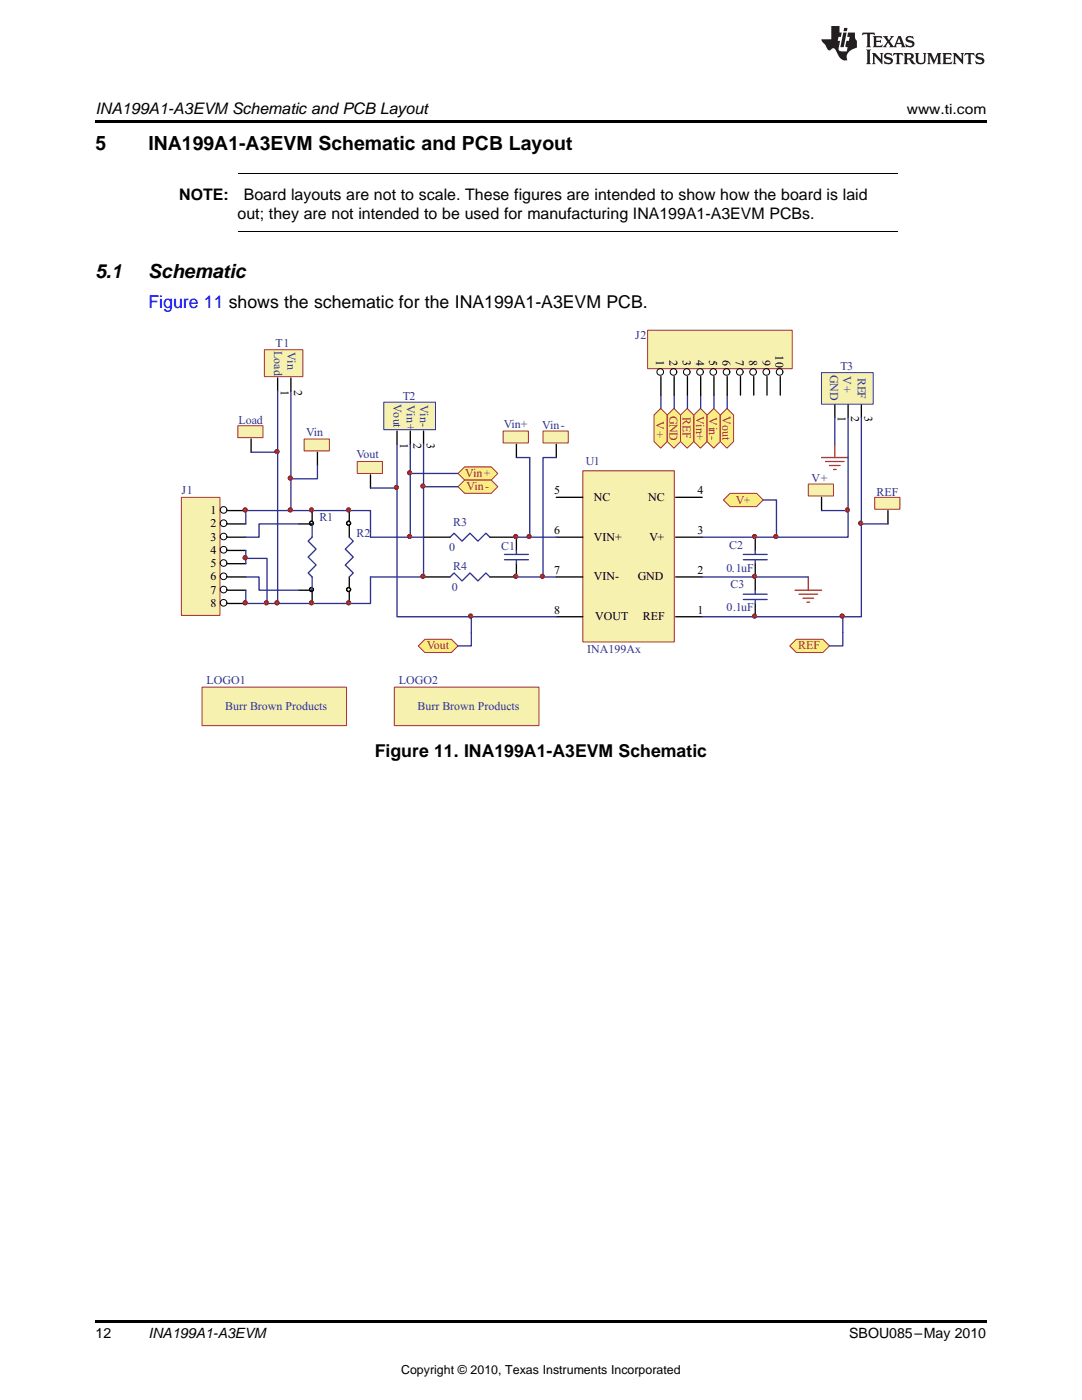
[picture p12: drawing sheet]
<svg xmlns="http://www.w3.org/2000/svg" width="216mm" height="279mm" viewBox="0 0 216 279" stroke-linecap="round" stroke-linejoin="round" font-family="sans-serif">
<defs><g id="words">
<g font-size="3.9">
<text x="19" y="30">5</text>
<text x="29.6" y="30">INA199A1-A3EVM Schematic and PCB Layout</text>
<text x="19" y="55.4">5.1</text>
<text x="29.6" y="55.4">Schematic</text>
</g>
<text font-size="3.5" fill="#00f" x="29.6" y="61.4">Figure 11 shows the schematic for the INA199A1-A3EVM PCB.</text>
<text font-size="3.5" x="74.8" y="151">Figure 11. INA199A1-A3EVM Schematic</text>
<g font-size="3.2">
<text x="19" y="22.7">INA199A1-A3EVM Schematic and PCB Layout</text>
<text x="35.8" y="39.9">NOTE:</text>
<text x="48.6" y="39.9">Board layouts are not to scale. These figures are intended to show how the board is laid</text>
<text x="47.4" y="43.7">out; they are not intended to be used for manufacturing INA199A1-A3EVM PCBs.</text>
</g>
<g font-size="2.8">
<text x="180.9" y="22.7">www.ti.com</text>
<text x="19" y="267">12</text>
<text x="29.6" y="267.1">INA199A1-A3EVM</text>
<text x="169.4" y="267.1">SBOU085–May 2010</text>
</g>
<text font-size="2.5" x="80" y="274.2">Copyright © 2010, Texas Instruments Incorporated</text>
<g font-size="2.4" fill="#2e3090">
<text x="54.7" y="70.1" transform="rotate(90 54.7 70.1)">Load</text>
<text x="55" y="69.3">T1</text>
<text x="57.4" y="70.3" transform="rotate(90 57.4 70.3)">Vin</text>
<text x="126.7" y="67.7">J2</text>
<text x="165.6" y="74.8" transform="rotate(90 165.6 74.8)">GND</text>
<text x="167.7" y="73.8">T3</text>
<text x="168.3" y="75.1" transform="rotate(90 168.3 75.1)">V+</text>
<text x="171.2" y="75.4" transform="rotate(90 171.2 75.4)">REF</text>
<text x="78.5" y="80.6" transform="rotate(90 78.5 80.6)">Vout</text>
<text x="80.4" y="79.9">T2</text>
<text x="81.2" y="80.9" transform="rotate(90 81.2 80.9)">Vin+</text>
<text x="83.8" y="80.9" transform="rotate(90 83.8 80.9)">Vin-</text>
<text x="47.6" y="84.6">Load</text>
<text x="61.1" y="87">Vin</text>
<text x="100.5" y="85.4">Vin+</text>
<text x="108.2" y="85.7">Vin-</text>
<text x="71.1" y="91.5">Vout</text>
<text x="116.9" y="92.8">U1</text>
<text x="36.2" y="98.6">J1</text>
<text x="161.9" y="96.3">V+</text>
<text x="174.9" y="98.9">REF</text>
<text x="63.7" y="103.9">R1</text>
<text x="71.1" y="107.1">R2</text>
<text x="90.5" y="105">R3</text>
<text x="89.7" y="110">0</text>
<text x="90.5" y="113.7">R4</text>
<text x="100" y="109.8">C1</text>
<text x="145.5" y="109.5">C2</text>
<text x="90.2" y="118">0</text>
<text x="145" y="114.3">0.1uF</text>
<text x="145.8" y="117.4">C3</text>
<text x="145" y="121.9">0.1uF</text>
<text x="117.2" y="130.4">INA199Ax</text>
<text x="41.2" y="136.5">LOGO1</text>
<text x="79.6" y="136.5">LOGO2</text>
<text x="44.9" y="141.8">Burr Brown Products</text>
<text x="83.3" y="141.8">Burr Brown Products</text>
</g>
<g font-size="2.4" fill="#010202">
<text x="130.9" y="71.9" transform="rotate(90 130.9 71.9)">1</text>
<text x="133.6" y="71.9" transform="rotate(90 133.6 71.9)">2</text>
<text x="136.2" y="71.9" transform="rotate(90 136.2 71.9)">3</text>
<text x="138.9" y="71.9" transform="rotate(90 138.9 71.9)">4</text>
<text x="141.5" y="71.9" transform="rotate(90 141.5 71.9)">5</text>
<text x="144.2" y="71.9" transform="rotate(90 144.2 71.9)">6</text>
<text x="146.8" y="71.9" transform="rotate(90 146.8 71.9)">7</text>
<text x="149.5" y="71.9" transform="rotate(90 149.5 71.9)">8</text>
<text x="152.1" y="71.9" transform="rotate(90 152.1 71.9)">9</text>
<text x="154.8" y="70.9" transform="rotate(90 154.8 70.9)">10</text>
<text x="56" y="77.7" transform="rotate(90 56 77.7)">1</text>
<text x="58.7" y="77.7" transform="rotate(90 58.7 77.7)">2</text>
<text x="167.2" y="83" transform="rotate(90 167.2 83)">1</text>
<text x="169.9" y="83" transform="rotate(90 169.9 83)">2</text>
<text x="172.5" y="83" transform="rotate(90 172.5 83)">3</text>
<text x="79.9" y="88.3" transform="rotate(90 79.9 88.3)">1</text>
<text x="82.5" y="88.3" transform="rotate(90 82.5 88.3)">2</text>
<text x="85.2" y="88.3" transform="rotate(90 85.2 88.3)">3</text>
<text x="110.6" y="98.6">5</text>
<text x="118.5" y="100">NC</text>
<text x="129.4" y="100">NC</text>
<text x="139.2" y="98.6">4</text>
<text x="42" y="102.6">1</text>
<text x="42" y="105.3">2</text>
<text x="42" y="107.9">3</text>
<text x="110.6" y="106.6">6</text>
<text x="118.5" y="107.9">VIN+</text>
<text x="129.6" y="107.9">V+</text>
<text x="139.2" y="106.6">3</text>
<text x="42" y="110.5">4</text>
<text x="42" y="113.2">5</text>
<text x="42" y="115.8">6</text>
<text x="42" y="118.5">7</text>
<text x="110.6" y="114.5">7</text>
<text x="118.5" y="115.8">VIN-</text>
<text x="127.2" y="115.8">GND</text>
<text x="139.2" y="114.5">2</text>
<text x="42" y="121.1">8</text>
<text x="110.6" y="122.5">8</text>
<text x="118.8" y="123.8">VOUT</text>
<text x="128.3" y="123.8">REF</text>
<text x="139.2" y="122.5">1</text>
</g>
<g font-size="2.4" fill="#ae2930">
<text x="133.6" y="83" transform="rotate(90 133.6 83)">GND</text>
<text x="136.2" y="83.3" transform="rotate(90 136.2 83.3)">REF</text>
<text x="138.9" y="83" transform="rotate(90 138.9 83)">Vin+</text>
<text x="141.5" y="83.3" transform="rotate(90 141.5 83.3)">Vin-</text>
<text x="144.2" y="83" transform="rotate(90 144.2 83)">Vout</text>
<text x="130.9" y="84.1" transform="rotate(90 130.9 84.1)">V+</text>
<text x="92.8" y="95.2">Vin+</text>
<text x="93.1" y="97.8">Vin-</text>
<text x="146.8" y="100.5">V+</text>
<text x="85.2" y="129.6">Vout</text>
<text x="159.3" y="129.6">REF</text>
</g>
</g></defs>
<g fill="#231f20">
<path d="M172.1 6.5l-.1 .6 .5-.3h.5v.2v2.1l-.2 .3h1l-.2-.3v-2.1v-.2h.6l.4 .3-.1-.6zM174.1 7.2l.3 .4v1.5l-.3 .3h1.9l.1-.5a1.04 1.04 0 0 1-1.3 .1v-.6h.6l.4 .2v-.7l-.4 .2h-.6l.1-.6h.7l.4 .2-.1-.5zM176.1 7.2l.9 1.1-.9 1.1h.8l-.1-.2 .4-.7 .4 .7-.2 .2h1.6l-.2-.2 .1-.4h.9l.2 .4-.2 .2h.9l-.2-.3-.8-1.9h-.5l-.9 2.1-.7-1.1 .8-1h-.8l.1 .3-.3 .5-.4-.6 .2-.2zM179.4 7.6l.3 1h-.7zM180.9 7.3a.63 .63 0 0 0-.2 .7 .63 .63 0 0 0 .6 .4l.6 .2 .1 .2a.75 .75 0 0 1-.7 .4 .75 .75 0 0 1-.6-.5l.1 .7h.2a1.11 1.11 0 0 0 1.5-.6 1.13 1.13 0 0 0-1.3-.9l-.1-.3a1.04 1.04 0 0 1 1.2 .2l-.1-.6-.2 .1-.5-.1zM172.8 9.9l.3 .4v2.1l-.3 .4h1l-.2-.4v-2.1l.2-.4zM174 10.6l.2 .3v1.5l-.2 .4h.7l-.2-.4v-1.3l1.6 1.7v-1.9l.2-.3h-.7l.2 .3v1l-1.2-1.3zM176.6 10.7a.62 .62 0 0 0-.2 .7 .62 .62 0 0 0 .6 .4l.6 .2 .1 .2a.76 .76 0 0 1-.7 .4 .76 .76 0 0 1-.6-.5l.1 .7 .1-.1a1.11 1.11 0 0 0 1.6-.6 1.13 1.13 0 0 0-1.3-.8l-.1-.3a1.04 1.04 0 0 1 1.2 .2l-.1-.6-.2 .1-.5-.2zM178.3 10.6l-.1 .6a.61 .61 0 0 1 .7-.3v1.5l-.2 .4h1l-.3-.4v-1.5a.63 .63 0 0 1 .8 .3l-.1-.6zM180.3 10.6l.2 .3v1.5l-.2 .4h.9l-.2-.2v-.7l.6 .2a.76 .76 0 0 0 1.1 .6l-1-.9a.58 .58 0 0 0 .6-.6 .58 .58 0 0 0-.5-.6zM181 10.9h.1a.45 .45 0 0 1 .6 0 .45 .45 0 0 1 .1 .5l-.8 .2zM182.5 10.6l.2 .2a2.17 2.17 0 0 0 .4 1.9 .99 .99 0 0 0 1.6-.7v-1.1l.2-.3h-.8l.2 .2a1.92 1.92 0 0 1-.2 1.7 .6 .6 0 0 1-.9-.5v-1.1l.2-.3zM185 10.6l.2 .3v1.5l-.2 .4h.7l-.2-.4v-1.4l.8 1.8 .8-1.8v1.4l-.2 .4h1l-.3-.4v-1.5l.3-.3h-.8l-.7 1.4-.6-1.4zM188 10.6l.2 .3v1.5l-.2 .4h1.8l.2-.6a1.04 1.04 0 0 1-1.3 .2v-.6h.6l.4 .1v-.6l-.4 .2h-.6l.1-.6h.7l.4 .2-.1-.5zM190.1 10.6l.2 .3v1.5l-.2 .4h.7l-.2-.4v-1.3l1.6 1.7v-1.9l.2-.3h-.7l.2 .3v1l-1.1-1.3zM192.6 10.6l-.1 .6a.61 .61 0 0 1 .7-.3v1.5l-.2 .4h.9l-.2-.4v-1.5a.63 .63 0 0 1 .8 .3l-.2-.6zM194.9 10.7a.62 .62 0 0 0-.2 .7 .62 .62 0 0 0 .6 .4l.5 .2 .2 .2a.76 .76 0 0 1-.7 .4 .76 .76 0 0 1-.7-.5l.2 .7 .1-.1a1.11 1.11 0 0 0 1.5-.6 1.13 1.13 0 0 0-1.2-.8l-.1-.3a1.04 1.04 0 0 1 1.2 .2l-.2-.6-.2 .1-.5-.2z"/>
<path d="M165.9 5.2v2.6h-2l.1 .4 .8 .9a.91 .91 0 0 0 .9 .9 .56 .56 0 0 1 .5-.4 .56 .56 0 0 1 .5 .4l.4 .7a1.53 1.53 0 0 0 2 1.3 1.54 1.54 0 0 1 1-2.1l.9-.4-.1-1.4a1.52 1.52 0 0 1-.3-1.6h-1.4l-.2 .9h.5l-.1 .8h-.5l-.2 .9v.2l.4 .1-.1 .9a1.93 1.93 0 0 1-1.7-.3l.3-1.8h-.4l.1-.8h.5l.2-.9h-.5v-1.3zM168.3 6.5l-.6 2.9h.7l.5-2.9zM168.4 5.6l-.1 .6h.7l.1-.6z"/>
</g>
<path d="M116.3 94h18.3v34.1h-18.3z" fill-rule="evenodd" fill="#f7f1b0"/>
<path d="M116.3 94h18.3v34.1h-18.3z" fill="none" stroke="#ae2930" stroke-width=".2"/>
<g fill="none" stroke="#010202" stroke-width=".26">
<path d="M111 99.3h5.3M134.8 99.3h5.3M166.6 80.7v2.7M169.2 80.7v2.7M171.9 80.7v2.7M111 115.1h5.3M111 107.2h5.3M134.8 115.1h5.3M134.8 107.2h5.3M150.7 107.2v2.7M150.7 112.5v2.6M111 123.1h5.3"/>
<path d="M134.8 123.1h5.3"/>
</g>
<path d="M148.3 110.6h4.8M148.3 111.7h4.8M150.7 109.9v.7M150.7 111.7v.8" fill="none" stroke="#2b3695" stroke-width=".26"/>
<path d="M158.6 117.8h5.3M159.4 118.6h3.7M160.2 119.4h2.1M161.3 115.1v2.7M161 120.2h.6" fill="none" stroke="#ae2930" stroke-width=".26"/>
<path d="M140.1 107.2h10.9M140.1 115.1h21.2" fill="none" stroke="#2e3090" stroke-width=".26"/>
<path d="M163.9 74.4h10.3v6.3h-10.3z" fill-rule="evenodd" fill="#f7f1b0"/>
<path d="M163.9 74.4h10.3v6.3h-10.3z" fill="none" stroke="#2b3695" stroke-width=".2"/>
<path d="M163.9 91.3h5.3M164.7 92.1h3.7M165.5 92.9h2.1M166.3 93.7h.5M166.6 88.7v2.6" fill="none" stroke="#ae2930" stroke-width=".26"/>
<path d="M166.6 83.4v5.3M169.2 83.4v23.8h-18.2M171.9 83.4v39.7h-31.8" fill="none" stroke="#2e3090" stroke-width=".26"/>
<path d="M79.2 86v2.7M81.9 86v2.7M84.5 86v2.7M150.7 115.1v2.7M150.7 120.4v2.7" fill="none" stroke="#010202" stroke-width=".26"/>
<path d="M148.3 118.6h4.8M148.3 119.6h4.8M150.7 117.8v.8M150.7 119.6v.8" fill="none" stroke="#2b3695" stroke-width=".26"/>
<path d="M76.6 80.3h10.3v5.5h-10.3z" fill-rule="evenodd" fill="#f7f1b0"/>
<path d="M76.6 80.3h10.3v5.5h-10.3z" fill="none" stroke="#2b3695" stroke-width=".2"/>
<path d="M103 107.2h8M103 115.1h8" fill="none" stroke="#2e3090" stroke-width=".26"/>
<path d="M52.8 69.8h7.6v5.4h-7.6z" fill-rule="evenodd" fill="#f7f1b0"/>
<path d="M52.8 69.8h7.6v5.4h-7.6z" fill="none" stroke="#ae2930" stroke-width=".2"/>
<path d="M55.4 75.4v2.7M58 75.4v2.7" fill="none" stroke="#010202" stroke-width=".26"/>
<path d="M58 78.1v23.8" fill="none" stroke="#2e3090" stroke-width=".26"/>
<path d="M47.5 85h5v2.3h-5z" fill-rule="evenodd" fill="#f7f1b0"/>
<path d="M47.5 85h5v2.3h-5z" fill="none" stroke="#ae2930" stroke-width=".2"/>
<path d="M50.1 87.6v2.7" fill="none" stroke="#010202" stroke-width=".26"/>
<path d="M60.7 87.6h5v2.4h-5z" fill-rule="evenodd" fill="#f7f1b0"/>
<path d="M60.7 87.6h5v2.4h-5z" fill="none" stroke="#ae2930" stroke-width=".2"/>
<path d="M63.3 90.3v2.6" fill="none" stroke="#010202" stroke-width=".26"/>
<path d="M71.3 92.1h5v2.4h-5z" fill-rule="evenodd" fill="#f7f1b0"/>
<path d="M71.3 92.1h5v2.4h-5z" fill="none" stroke="#ae2930" stroke-width=".2"/>
<path d="M73.9 94.8v2.6" fill="none" stroke="#010202" stroke-width=".26"/>
<path d="M100.4 86h5v2.4h-5z" fill-rule="evenodd" fill="#f7f1b0"/>
<path d="M100.4 86h5v2.4h-5z" fill="none" stroke="#ae2930" stroke-width=".2"/>
<path d="M103 88.7v2.6" fill="none" stroke="#010202" stroke-width=".26"/>
<path d="M108.4 86h5v2.4h-5z" fill-rule="evenodd" fill="#f7f1b0"/>
<path d="M108.4 86h5v2.4h-5z" fill="none" stroke="#ae2930" stroke-width=".2"/>
<path d="M111 88.7v2.6" fill="none" stroke="#010202" stroke-width=".26"/>
<path d="M174.5 99.3h5.1v2.3h-5.1z" fill-rule="evenodd" fill="#f7f1b0"/>
<path d="M174.5 99.3h5.1v2.3h-5.1z" fill="none" stroke="#ae2930" stroke-width=".2"/>
<path d="M177.2 101.9v2.7" fill="none" stroke="#010202" stroke-width=".26"/>
<path d="M161.3 96.6h5v2.4h-5z" fill-rule="evenodd" fill="#f7f1b0"/>
<path d="M161.3 96.6h5v2.4h-5z" fill="none" stroke="#ae2930" stroke-width=".2"/>
<path d="M163.9 99.3v2.6M62.3 101.9v2.7M62.3 117.8v2.6" fill="none" stroke="#010202" stroke-width=".26"/>
<path d="M73.9 97.4h5.3M163.9 101.9h5.3M171.9 104.6h5.3" fill="none" stroke="#2e3090" stroke-width=".26"/>
<path d="M62.3 107.2l-.8 .8 1.6 1.6-1.6 1.6 1.6 1.6-1.6 1.6 .8 .7" fill="none" stroke="#2b3695" stroke-width=".26"/>
<circle cx="62.1" cy="104.4" r=".4" fill="#f9f6e5"/>
<circle cx="62.1" cy="104.4" r=".4" fill="none" stroke="#010202" stroke-width=".2"/>
<circle cx="62.1" cy="104.4" r=".4" fill="none" stroke="#010202" stroke-width=".26"/>
<circle cx="62.1" cy="117.7" r=".4" fill="#f9f6e5"/>
<circle cx="62.1" cy="117.7" r=".4" fill="none" stroke="#010202" stroke-width=".2"/>
<g fill="none" stroke="#010202" stroke-width=".26">
<path d="M59.6 104.6h2.7M59.6 117.8h2.7M84.5 107.2h5.3M84.5 115.1h5.3M97.7 107.2h5.3v2.7M103 112.5v2.6h-5.3"/>
<circle cx="62.1" cy="117.7" r=".4"/>
</g>
<path d="M62.3 104.6v2.6M62.3 115.1v2.7M89.8 107.2l.8-.8 1.6 1.6 1.6-1.6 1.6 1.6 1.6-1.6 .7 .8M89.8 115.1l.8-.7 1.6 1.5 1.6-1.5 1.6 1.5 1.6-1.5 .7 .7M100.7 111.7h4.7M100.7 110.6h4.7M103 109.9v.7M103 111.7v.8" fill="none" stroke="#2b3695" stroke-width=".26"/>
<path d="M55.4 78.1v42.3h18.5v-5.3h10.6v-26.4M50.1 90.3h5.3M63.3 92.9v2.6h-5.3M79.2 88.7v34.4h31.8M81.9 88.7v18.5M105.7 91.3v15.9M111 91.3h-2.6v23.8M58 101.9h15.9v5.3h10.6" fill="none" stroke="#2e3090" stroke-width=".26"/>
<path d="M36.2 99.3h7.7v23.5h-7.7z" fill-rule="evenodd" fill="#f7f1b0"/>
<path d="M36.2 99.3h7.7v23.5h-7.7z" fill="none" stroke="#ae2930" stroke-width=".2"/>
<g fill="none" stroke="#010202" stroke-width=".2">
<circle cx="44.6" cy="104.4" r=".67"/>
<circle cx="44.6" cy="101.8" r=".67"/>
<circle cx="44.6" cy="115" r=".66"/>
<circle cx="44.6" cy="109.7" r=".66"/>
<circle cx="44.6" cy="107.1" r=".66"/>
<circle cx="44.6" cy="112.4" r=".66"/>
<circle cx="44.6" cy="117.7" r=".66"/>
<circle cx="44.6" cy="120.3" r=".66"/>
</g>
<path d="M45.3 101.9h3.7M45.3 104.6h3.7M45.3 107.2h3.7M45.3 109.9h3.7M45.3 112.5h3.7M45.3 115.1h3.7M45.3 117.8h3.7M45.3 120.4h3.7" fill="none" stroke="#010202" stroke-width=".26"/>
<path d="M103 91.3h2.7" fill="none" stroke="#2e3090" stroke-width=".26"/>
<circle cx="150.6" cy="115" r=".4" fill="#ae2930"/>
<circle cx="150.6" cy="115" r=".4" fill="none" stroke="#010202" stroke-width=".2"/>
<circle cx="150.6" cy="115" r=".4" fill="none" stroke="#ae2930" stroke-width=".2"/>
<circle cx="150.6" cy="107.1" r=".4" fill="#ae2930"/>
<circle cx="150.6" cy="107.1" r=".4" fill="none" stroke="#010202" stroke-width=".2"/>
<circle cx="150.6" cy="107.1" r=".4" fill="none" stroke="#ae2930" stroke-width=".2"/>
<circle cx="150.6" cy="122.9" r=".4" fill="#ae2930"/>
<circle cx="150.6" cy="122.9" r=".4" fill="none" stroke="#010202" stroke-width=".2"/>
<circle cx="150.6" cy="122.9" r=".4" fill="none" stroke="#ae2930" stroke-width=".2"/>
<circle cx="79.1" cy="97.3" r=".4" fill="#ae2930"/>
<circle cx="79.1" cy="97.3" r=".4" fill="none" stroke="#010202" stroke-width=".2"/>
<circle cx="79.1" cy="97.3" r=".4" fill="none" stroke="#ae2930" stroke-width=".2"/>
<circle cx="169.1" cy="101.8" r=".4" fill="#ae2930"/>
<circle cx="169.1" cy="101.8" r=".4" fill="none" stroke="#010202" stroke-width=".2"/>
<circle cx="169.1" cy="101.8" r=".4" fill="none" stroke="#ae2930" stroke-width=".2"/>
<circle cx="171.7" cy="104.4" r=".4" fill="#ae2930"/>
<circle cx="171.7" cy="104.4" r=".4" fill="none" stroke="#010202" stroke-width=".2"/>
<circle cx="171.7" cy="104.4" r=".4" fill="none" stroke="#ae2930" stroke-width=".2"/>
<circle cx="55.3" cy="90.1" r=".4" fill="#ae2930"/>
<circle cx="55.3" cy="90.1" r=".4" fill="none" stroke="#010202" stroke-width=".2"/>
<circle cx="55.3" cy="90.1" r=".4" fill="none" stroke="#ae2930" stroke-width=".2"/>
<circle cx="57.9" cy="95.4" r=".4" fill="#ae2930"/>
<circle cx="57.9" cy="95.4" r=".4" fill="none" stroke="#010202" stroke-width=".2"/>
<circle cx="57.9" cy="95.4" r=".4" fill="none" stroke="#ae2930" stroke-width=".2"/>
<circle cx="81.7" cy="107.1" r=".4" fill="#ae2930"/>
<circle cx="81.7" cy="107.1" r=".4" fill="none" stroke="#010202" stroke-width=".2"/>
<circle cx="81.7" cy="107.1" r=".4" fill="none" stroke="#ae2930" stroke-width=".2"/>
<circle cx="105.6" cy="107.1" r=".4" fill="#ae2930"/>
<circle cx="105.6" cy="107.1" r=".4" fill="none" stroke="#010202" stroke-width=".2"/>
<circle cx="105.6" cy="107.1" r=".4" fill="none" stroke="#ae2930" stroke-width=".2"/>
<circle cx="108.2" cy="115" r=".4" fill="#ae2930"/>
<circle cx="108.2" cy="115" r=".4" fill="none" stroke="#010202" stroke-width=".2"/>
<circle cx="108.2" cy="115" r=".4" fill="none" stroke="#ae2930" stroke-width=".2"/>
<path d="M69.7 101.9v5.3M69.7 115.1v5.3" fill="none" stroke="#010202" stroke-width=".26"/>
<path d="M69.7 107.2l.8 .8-1.6 1.6 1.6 1.6-1.6 1.6 1.6 1.6-.8 .7" fill="none" stroke="#2b3695" stroke-width=".26"/>
<circle cx="69.6" cy="104.4" r=".4" fill="#f9f6e5"/>
<circle cx="69.6" cy="104.4" r=".4" fill="none" stroke="#010202" stroke-width=".2"/>
<circle cx="69.6" cy="104.4" r=".4" fill="none" stroke="#010202" stroke-width=".26"/>
<circle cx="69.6" cy="117.7" r=".4" fill="#f9f6e5"/>
<circle cx="69.6" cy="117.7" r=".4" fill="none" stroke="#010202" stroke-width=".2"/>
<circle cx="69.6" cy="117.7" r=".4" fill="none" stroke="#010202" stroke-width=".26"/>
<circle cx="84.4" cy="115" r=".4" fill="#ae2930"/>
<circle cx="84.4" cy="115" r=".4" fill="none" stroke="#010202" stroke-width=".2"/>
<circle cx="84.4" cy="115" r=".4" fill="none" stroke="#ae2930" stroke-width=".2"/>
<circle cx="102.9" cy="107.1" r=".4" fill="#ae2930"/>
<circle cx="102.9" cy="107.1" r=".4" fill="none" stroke="#010202" stroke-width=".2"/>
<circle cx="102.9" cy="107.1" r=".4" fill="none" stroke="#ae2930" stroke-width=".2"/>
<circle cx="102.9" cy="115" r=".4" fill="#ae2930"/>
<circle cx="102.9" cy="115" r=".4" fill="none" stroke="#010202" stroke-width=".2"/>
<circle cx="102.9" cy="115" r=".4" fill="none" stroke="#ae2930" stroke-width=".2"/>
<path d="M78.7 137.1h28.8v7.7h-28.8z" fill-rule="evenodd" fill="#f7f1b0"/>
<path d="M78.7 137.1h28.8v7.7h-28.8z" fill="none" stroke="#ae2930" stroke-width=".2"/>
<path d="M40.3 137.1h28.8v7.7h-28.8z" fill-rule="evenodd" fill="#f7f1b0"/>
<path d="M40.3 137.1h28.8v7.7h-28.8z" fill="none" stroke="#ae2930" stroke-width=".2"/>
<path d="M83.5 128.9l1.3-1.3h5.3l1.3 1.3-1.3 1.3h-5.3z" fill-rule="evenodd" fill="#f8ee81"/>
<path d="M83.5 128.9l1.3-1.3h5.3l1.3 1.3-1.3 1.3h-5.3z" fill="none" stroke="#ae2930" stroke-width=".2"/>
<path d="M157.6 128.9l1.3-1.3h5.3l1.3 1.3-1.3 1.3h-5.3z" fill-rule="evenodd" fill="#f8ee81"/>
<path d="M157.6 128.9l1.3-1.3h5.3l1.3 1.3-1.3 1.3h-5.3z" fill="none" stroke="#ae2930" stroke-width=".2"/>
<path d="M144.3 99.8l1.4-1.3h5.3l1.3 1.3-1.3 1.3h-5.3z" fill-rule="evenodd" fill="#f8ee81"/>
<path d="M144.3 99.8l1.4-1.3h5.3l1.3 1.3-1.3 1.3h-5.3z" fill="none" stroke="#ae2930" stroke-width=".2"/>
<path d="M91.4 94.5l1.3-1.3h5.3l1.3 1.3-1.3 1.3h-5.3z" fill-rule="evenodd" fill="#f8ee81"/>
<path d="M91.4 94.5l1.3-1.3h5.3l1.3 1.3-1.3 1.3h-5.3z" fill="none" stroke="#ae2930" stroke-width=".2"/>
<path d="M91.4 97.1l1.3-1.3h5.3l1.3 1.3-1.3 1.4h-5.3z" fill-rule="evenodd" fill="#f8ee81"/>
<path d="M91.4 97.1l1.3-1.3h5.3l1.3 1.3-1.3 1.4h-5.3z" fill="none" stroke="#ae2930" stroke-width=".2"/>
<path d="M94 123.1v3.2" fill="none" stroke="#2e3090" stroke-width=".26"/>
<circle cx="93.9" cy="122.9" r=".4" fill="#ae2930"/>
<circle cx="93.9" cy="122.9" r=".4" fill="none" stroke="#010202" stroke-width=".2"/>
<circle cx="93.9" cy="122.9" r=".4" fill="none" stroke="#ae2930" stroke-width=".2"/>
<path d="M168.2 123.1v3.2" fill="none" stroke="#2e3090" stroke-width=".26"/>
<circle cx="168" cy="122.9" r=".4" fill="#ae2930"/>
<circle cx="168" cy="122.9" r=".4" fill="none" stroke="#010202" stroke-width=".2"/>
<circle cx="168" cy="122.9" r=".4" fill="none" stroke="#ae2930" stroke-width=".2"/>
<path d="M130.5 82.8l1.3-1.3 1.3 1.3v5.3l-1.3 1.3-1.3-1.3z" fill-rule="evenodd" fill="#f8ee81"/>
<path d="M130.5 82.8l1.3-1.3 1.3 1.3v5.3l-1.3 1.3-1.3-1.3z" fill="none" stroke="#ae2930" stroke-width=".2"/>
<path d="M133.1 82.8l1.4-1.3 1.3 1.3v5.3l-1.3 1.3-1.4-1.3z" fill-rule="evenodd" fill="#f8ee81"/>
<path d="M133.1 82.8l1.4-1.3 1.3 1.3v5.3l-1.3 1.3-1.4-1.3z" fill="none" stroke="#ae2930" stroke-width=".2"/>
<path d="M135.8 82.8l1.3-1.3 1.3 1.3v5.3l-1.3 1.3-1.3-1.3z" fill-rule="evenodd" fill="#f8ee81"/>
<path d="M135.8 82.8l1.3-1.3 1.3 1.3v5.3l-1.3 1.3-1.3-1.3z" fill="none" stroke="#ae2930" stroke-width=".2"/>
<path d="M138.4 82.8l1.4-1.3 1.3 1.3v5.3l-1.3 1.3-1.4-1.3z" fill-rule="evenodd" fill="#f8ee81"/>
<path d="M138.4 82.8l1.4-1.3 1.3 1.3v5.3l-1.3 1.3-1.4-1.3z" fill="none" stroke="#ae2930" stroke-width=".2"/>
<path d="M141.1 82.8l1.3-1.3 1.3 1.3v5.3l-1.3 1.3-1.3-1.3z" fill-rule="evenodd" fill="#f8ee81"/>
<path d="M141.1 82.8l1.3-1.3 1.3 1.3v5.3l-1.3 1.3-1.3-1.3z" fill="none" stroke="#ae2930" stroke-width=".2"/>
<path d="M143.7 82.8l1.4-1.3 1.3 1.3v5.3l-1.3 1.3-1.4-1.3z" fill-rule="evenodd" fill="#f8ee81"/>
<path d="M143.7 82.8l1.4-1.3 1.3 1.3v5.3l-1.3 1.3-1.4-1.3z" fill="none" stroke="#ae2930" stroke-width=".2"/>
<path d="M131.9 78.9v2.6M134.5 78.9v2.6M137.2 78.9v2.6M139.8 78.9v2.6M142.5 78.9v2.6M145.1 78.9v2.6M152.3 99.8h2.6v7.4M94 126.3v2.6h-2.6M168.2 126.3v2.6h-2.7" fill="none" stroke="#2e3090" stroke-width=".26"/>
<circle cx="154.8" cy="107.1" r=".4" fill="#ae2930"/>
<circle cx="154.8" cy="107.1" r=".4" fill="none" stroke="#010202" stroke-width=".2"/>
<circle cx="154.8" cy="107.1" r=".4" fill="none" stroke="#ae2930" stroke-width=".2"/>
<circle cx="62.1" cy="101.8" r=".4" fill="#ae2930"/>
<circle cx="62.1" cy="101.8" r=".4" fill="none" stroke="#010202" stroke-width=".2"/>
<circle cx="62.1" cy="101.8" r=".4" fill="none" stroke="#ae2930" stroke-width=".2"/>
<circle cx="62.1" cy="120.3" r=".4" fill="#ae2930"/>
<circle cx="62.1" cy="120.3" r=".4" fill="none" stroke="#010202" stroke-width=".2"/>
<circle cx="62.1" cy="120.3" r=".4" fill="none" stroke="#ae2930" stroke-width=".2"/>
<path d="M49 101.9h9" fill="none" stroke="#2e3090" stroke-width=".26"/>
<circle cx="57.9" cy="101.8" r=".4" fill="#ae2930"/>
<circle cx="57.9" cy="101.8" r=".4" fill="none" stroke="#010202" stroke-width=".2"/>
<circle cx="57.9" cy="101.8" r=".4" fill="none" stroke="#ae2930" stroke-width=".2"/>
<path d="M49 115.1h2.7v2.7h7.9M49 101.9v2.7M49 109.9v2.6M49 117.8v2.6h6.4M59.6 104.6h-7.9v2.6h-2.7" fill="none" stroke="#2e3090" stroke-width=".26"/>
<circle cx="55.3" cy="120.3" r=".4" fill="#ae2930"/>
<circle cx="55.3" cy="120.3" r=".4" fill="none" stroke="#010202" stroke-width=".2"/>
<circle cx="55.3" cy="120.3" r=".4" fill="none" stroke="#ae2930" stroke-width=".2"/>
<path d="M49 111.4h4.3v9" fill="none" stroke="#2e3090" stroke-width=".26"/>
<circle cx="48.9" cy="111.3" r=".4" fill="#ae2930"/>
<circle cx="48.9" cy="111.3" r=".4" fill="none" stroke="#010202" stroke-width=".2"/>
<circle cx="48.9" cy="111.3" r=".4" fill="none" stroke="#ae2930" stroke-width=".2"/>
<circle cx="53.1" cy="120.3" r=".4" fill="#ae2930"/>
<circle cx="53.1" cy="120.3" r=".4" fill="none" stroke="#010202" stroke-width=".2"/>
<circle cx="53.1" cy="120.3" r=".4" fill="none" stroke="#ae2930" stroke-width=".2"/>
<circle cx="69.6" cy="101.8" r=".4" fill="#ae2930"/>
<circle cx="69.6" cy="101.8" r=".4" fill="none" stroke="#010202" stroke-width=".2"/>
<circle cx="69.6" cy="101.8" r=".4" fill="none" stroke="#ae2930" stroke-width=".2"/>
<circle cx="69.6" cy="120.3" r=".4" fill="#ae2930"/>
<circle cx="69.6" cy="120.3" r=".4" fill="none" stroke="#010202" stroke-width=".2"/>
<circle cx="69.6" cy="120.3" r=".4" fill="none" stroke="#ae2930" stroke-width=".2"/>
<path d="M129.2 65.9h28.9v7.7h-28.9z" fill-rule="evenodd" fill="#f7f1b0"/>
<path d="M129.2 65.9h28.9v7.7h-28.9z" fill="none" stroke="#ae2930" stroke-width=".2"/>
<g fill="none" stroke="#010202" stroke-width=".2">
<circle cx="131.7" cy="74.2" r=".66"/>
<circle cx="134.4" cy="74.2" r=".66"/>
<circle cx="137" cy="74.2" r=".66"/>
<circle cx="139.7" cy="74.2" r=".66"/>
<circle cx="142.3" cy="74.2" r=".66"/>
<circle cx="145" cy="74.2" r=".66"/>
<circle cx="147.6" cy="74.2" r=".66"/>
<circle cx="150.3" cy="74.2" r=".66"/>
<circle cx="152.9" cy="74.2" r=".66"/>
<circle cx="155.6" cy="74.2" r=".66"/>
</g>
<path d="M131.9 75.2v3.7M134.5 75.2v3.7M137.2 75.2v3.7M139.8 75.2v3.7M142.5 75.2v3.7M145.1 75.2v3.7M147.8 75.2v3.7M150.4 75.2v3.7M153 75.2v3.7M155.7 75.2v3.7" fill="none" stroke="#010202" stroke-width=".26"/>
<circle cx="48.9" cy="101.8" r=".4" fill="#ae2930"/>
<circle cx="48.9" cy="101.8" r=".4" fill="none" stroke="#010202" stroke-width=".2"/>
<circle cx="48.9" cy="101.8" r=".4" fill="none" stroke="#ae2930" stroke-width=".2"/>
<circle cx="48.9" cy="120.3" r=".4" fill="#ae2930"/>
<circle cx="48.9" cy="120.3" r=".4" fill="none" stroke="#010202" stroke-width=".2"/>
<circle cx="48.9" cy="120.3" r=".4" fill="none" stroke="#ae2930" stroke-width=".2"/>
<path d="M81.9 94.5h9.5" fill="none" stroke="#2e3090" stroke-width=".26"/>
<circle cx="81.7" cy="94.4" r=".4" fill="#ae2930"/>
<circle cx="81.7" cy="94.4" r=".4" fill="none" stroke="#010202" stroke-width=".2"/>
<circle cx="81.7" cy="94.4" r=".4" fill="none" stroke="#ae2930" stroke-width=".2"/>
<path d="M84.5 97.1h6.9" fill="none" stroke="#2e3090" stroke-width=".26"/>
<circle cx="84.4" cy="97" r=".4" fill="#ae2930"/>
<circle cx="84.4" cy="97" r=".4" fill="none" stroke="#010202" stroke-width=".2"/>
<circle cx="84.4" cy="97" r=".4" fill="none" stroke="#ae2930" stroke-width=".2"/>
<path d="M19 24h177.8v.6h-177.8zM19 263.5h177.8v.6h-177.8z" fill="#000"/>
<path d="M47.4 34.6h131.7M47.4 46.2h131.7" fill="none" stroke="#000" stroke-width=".2"/>
<use href="#words"/>
</svg>
